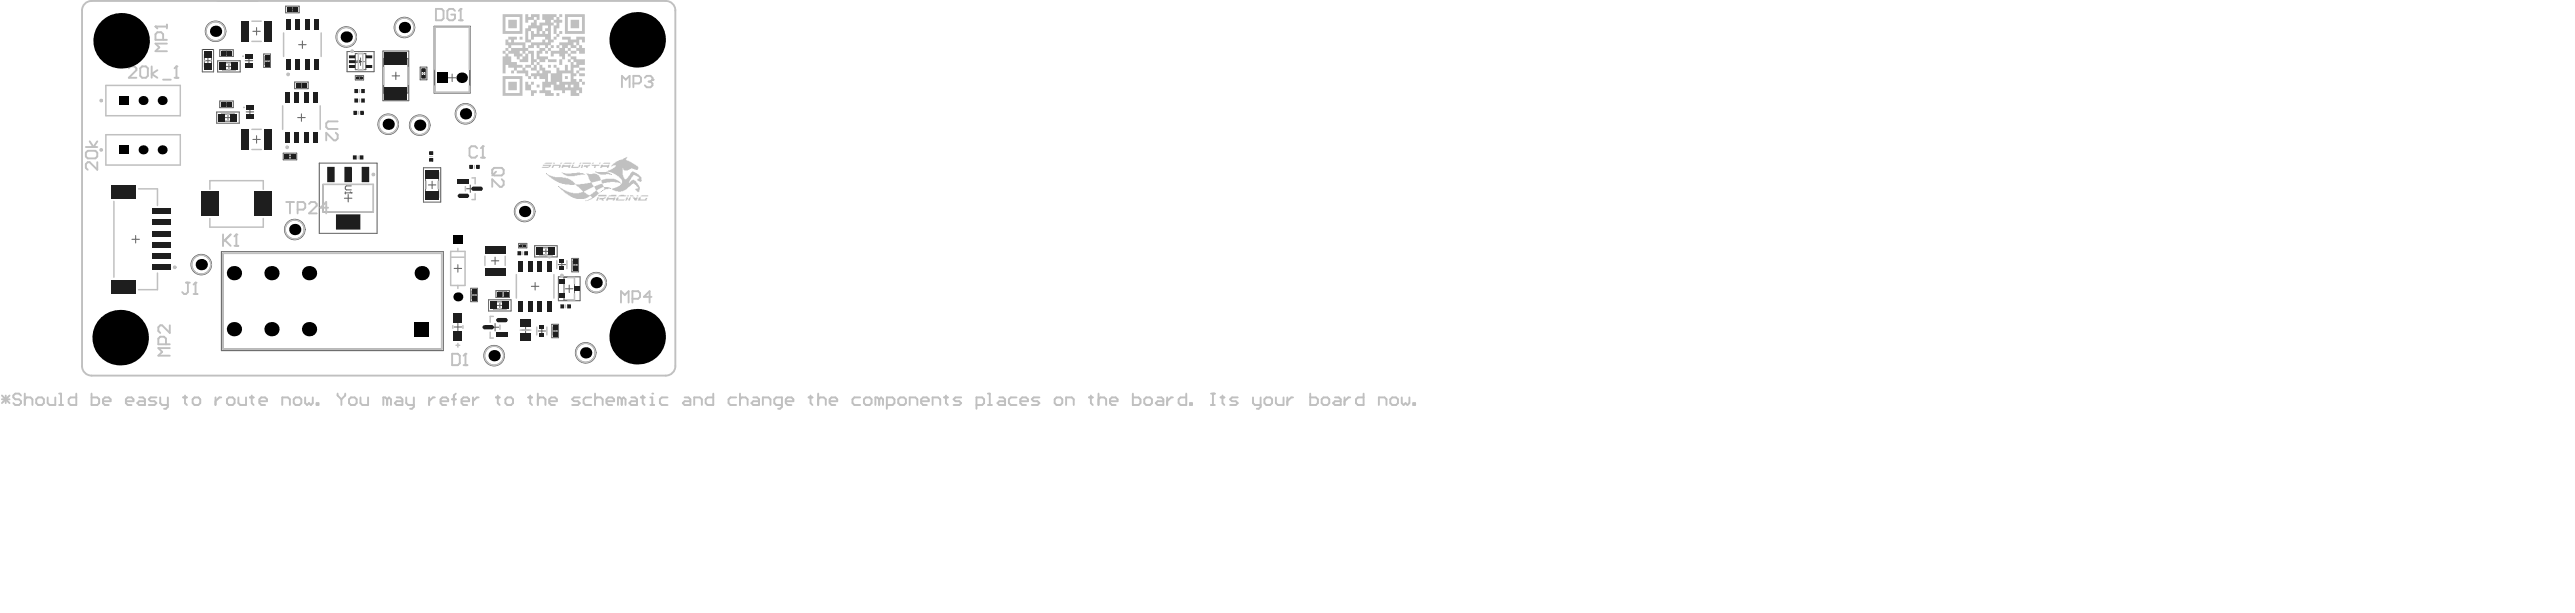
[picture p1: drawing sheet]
<svg xmlns="http://www.w3.org/2000/svg" width="1140mm" height="271mm" viewBox="0 0 1140 271" stroke-linecap="round" stroke-linejoin="round" font-family="sans-serif">
<g fill="none" stroke="#5a5a5a" stroke-width=".44">
<path d="M93.8 13.8h3.3M95.5 12.2v3.3M112 13.8h3.3M113.6 12.2v3.3M126.5 2.7h6v3h-6zM127.7 3.3h3.5v1.8h-3.5zM128.6 4.2h1.8M129.5 3.3v1.8M132.2 19.8h3.4M133.9 18.1v3.3M151.7 16.4h3.3M153.3 14.7v3.3"/>
<path d="M177.4 12.2h3.3M179.1 10.5v3.3M192.2 11.6h16v29.6h-16zM192.6 11.9h15.3v29h-15.3zM89.6 21.9h5v9.9h-5zM90.5 26.9h3.2M90.5 24.1h3.2v5.6h-3.2zM92.1 25.3v3.1M96.4 26.9h10v5h-10zM97.3 22h6v3h-6zM98.5 27.8h5.7v3.2h-5.7zM98.5 22.6h3.5v1.8h-3.5z"/>
<path d="M99.4 23.5h1.8M99.8 29.4h3.1M100.3 22.6v1.8M101.4 27.8v3.2M108.6 26.9h3.3M110.2 25.2v3.3M116.8 23.9h3v5.9h-3zM117.3 26.9h1.9M117.3 25.1h1.9v3.5h-1.9zM118.3 26v1.8M130.5 36.3h6v3h-6zM131.7 36.9h3.5v1.8h-3.5z"/>
<path d="M132.6 37.8h1.8M133.5 36.9v1.8M153.7 22.8h11.9v8.9h-11.9zM157.3 23.7h4.7v7.1h-4.7zM157.3 33.4h3.7v2h-3.7zM157.5 26.7l.2 1 .5-.2v-.8M158 27.3h3.3M158.1 33.8h2.1v1.2h-2.1zM158.5 26.9l.5-.2 .2 .3M158.6 34.4h1.1M159.2 33.8v1.2M159.2 27h.1"/>
<path d="M159.2 27l-.2 .7-.5-.2M159.7 25.6v3.3M169.6 22.6h11.4v22h-11.4zM169.9 26h10.8v15.2h-10.8zM173.6 33.6h3.3M175.3 31.9v3.3M186 29.7h3v5.6h-3zM186.6 32.5h1.8M186.6 30.8h1.8v3.4h-1.8zM187.5 31.6v1.8M198.5 34.4h3.4M200.2 32.8v3.3"/>
<path d="M61.7 44.5h3.3M63.4 42.9v3.3M96 49.6h9.9v4.9h-9.9zM97.3 44.7h6v3h-6zM98.1 50.5h5.7v3.1h-5.7zM98.5 45.3h3.5v1.8h-3.5zM99.4 52h3.1M99.4 46.2h1.8M100.3 45.3v1.8M100.9 50.5v3.1M109 49.5h3.3M110.7 47.9v3.3"/>
<path d="M131.8 52h3.3M133.5 50.4v3.3M170.2 55h3.4M171.9 53.3v3.3M184.2 55.4h3.3M185.8 53.8v3.3M204.5 50.4h3.3M206.1 48.7v3.3M61.7 66.3h3.3M63.4 64.7v3.3M112 61.7h3.3M113.6 60.1v3.3"/>
<path d="M125.4 67.8h6v2.9h-6zM126.7 68.3h3.4v1.9h-3.4zM127.5 69.3h1.8M128.4 68.3v1.9M141.4 72.2h25.6v31.1h-25.6zM187.5 74.2h7.7v15.3h-7.7zM188.4 76.3h5.8v11.1h-5.8zM130.5 99.9v3.3M143 81.6h22.3v12.2h-22.3zM152.5 87.7h3.3M152.9 84.9v.9M152.9 85.4h2.7"/>
<path d="M154.2 86.1v3.3M155.6 82.3h-2.3l-.4 .4v.9l.4 .4h2.3M189.7 81.9h3.3M191.3 80.2v3.3M206.6 83.5h3.3M208.2 81.9v3.3M230.6 93.6h3.4M232.3 92v3.3M58.4 105.9h3.3M60.1 104.2v3.3M87.5 117.1h3.3M89.1 115.5v3.3"/>
<path d="M98 111.4h98.3v43.8h-98.3zM98.8 112.1h96.7v42.3h-96.7zM128.8 101.6h3.4M201.1 118.8h3.3M202.7 117.1v3.3M217.5 115.4h3.4M219.2 113.8v3.3M229.6 107.7h3.7v2h-3.7zM230.4 108.1h2.1v1.2h-2.1zM230.9 108.7h1.1M231.5 108.1v1.2M236.7 108.8h10v4.9h-10z"/>
<path d="M238.9 109.7h5.6v3.1h-5.6zM240.1 111.2h3.2M241.7 109.7v3.1M247.1 117.1h3.3M248.8 115.5v3.3M253.2 114.4h3v5.9h-3zM253.8 117.3h1.8M253.8 115.6h1.8v3.5h-1.8zM254.7 116.4v1.8M208.4 127.6h3v5.9h-3zM209 130.5h1.8M209 128.8h1.8v3.5h-1.8z"/>
<path d="M209.9 129.6v1.9M216.3 132.7h10v4.9h-10zM218.5 133.6h5.6v3.1h-5.6zM219.6 128.6h6v3h-6zM219.7 135.2h3.2M220.8 129.2h3.5v1.8h-3.5zM221.3 133.6v3.1M221.7 130.1h1.8M222.6 129.2v1.8M235.3 126.7h3.3M236.9 125.1v3.3M247.2 122.5h9.7v10.6h-9.7z"/>
<path d="M249.7 122.8h4.7v10h-4.7zM250.4 127.8h3.3M252 126.2v3.3M262.3 125.1h3.3M264 123.4v3.3M201.1 144.7h3.3M202.7 143.1v3.3M217.1 157.4h3.3M217.5 144.8h3.4M218.8 155.8v3.3M219.2 143.2v3.3M231.1 146.1h3.3"/>
<path d="M232.7 144.4v3.3M238.2 146.5h3.4M239.9 144.8v3.3M244.3 143.5h3v6h-3zM244.9 144.8h1.8v3.4h-1.8zM244.9 146.5h1.8M245.8 145.6v1.8M257.7 156.1h3.3M259.3 154.5v3.3"/>
<circle cx="95.5" cy="13.9" r="4.2"/>
<circle cx="95.5" cy="13.9" r="4.5"/>
<circle cx="153.3" cy="16.4" r="4.2"/>
<circle cx="153.3" cy="16.4" r="4.5"/>
<circle cx="179.1" cy="12.2" r="4.2"/>
<circle cx="179.1" cy="12.2" r="4.5"/>
<circle cx="171.9" cy="55" r="4.2"/>
<circle cx="171.9" cy="55" r="4.5"/>
<circle cx="185.9" cy="55.4" r="4.2"/>
<circle cx="185.9" cy="55.4" r="4.5"/>
<circle cx="206.1" cy="50.4" r="4.2"/>
<circle cx="206.1" cy="50.4" r="4.5"/>
<circle cx="232.3" cy="93.6" r="4.2"/>
<circle cx="232.3" cy="93.6" r="4.5"/>
<circle cx="89.1" cy="117.1" r="4.2"/>
<circle cx="89.1" cy="117.1" r="4.5"/>
<circle cx="130.5" cy="101.6" r="4.2"/>
<circle cx="130.5" cy="101.6" r="4.5"/>
<circle cx="264" cy="125.1" r="4.2"/>
<circle cx="264" cy="125.1" r="4.5"/>
<circle cx="218.8" cy="157.4" r="4.2"/>
<circle cx="218.8" cy="157.4" r="4.5"/>
<circle cx="259.3" cy="156.1" r="4.2"/>
<circle cx="259.3" cy="156.1" r="4.5"/>
</g>
<circle cx="155.6" cy="85.4" r=".17" fill="#5a5a5a"/>
<path d="M155.1 84.9l.5 .5" fill="none" stroke="#5a5a5a" stroke-width=".44"/>
<g fill="#c0c0c0">
<path d="M247.1 82.3l.2 .3z"/>
<path d="M270.6 77.3l.2 .2z"/>
<path d="M265.5 85.1l.5-.2-.2 .4z"/>
<path d="M278.9 86.5h1.4l.5 .4h-1.9z"/>
<path d="M266 84.6l.2 .3z"/>
<path d="M241.8 76.8l.2 .2z"/>
<path d="M259.1 88.8l.7 .2z"/>
<path d="M256.5 72.2l1-.2-.3 .5z"/>
<path d="M277.5 86.7l1-.2v.4h-1z"/>
<path d="M253.5 72.2l1-.2-.3 .5z"/>
<path d="M257.9 72h3.7v.5h-3.7z"/>
<path d="M277.3 87.4h.7v.7l-.5 .7h-.6z"/>
<path d="M266.5 84.4l.2 .2z"/>
<path d="M257.5 73.1l.7-.2-.3 1.4h-.7z"/>
<path d="M266 73.1l3.9-.2-.4 1.4h-.7v-.5h-2.1l-.2 .5h-.7z"/>
<path d="M248 72.2l.9-.2-.2 .5z"/>
<path d="M261.8 72.9h3.7v.2l-1.6 .3-.2 .9h-.7l.2-.9h-1.1z"/>
<path d="M280.1 87.4h1.1v.2l1.2-.2v.4l-.5 1h-.9z"/>
<path d="M249.6 72.2l3.5-.2v.5h-3.5z"/>
<path d="M268.8 87.4h.9v.2l2.8-.2v.7l-.5 .7h-.7l.2-.5h-2.3v.5h-.9z"/>
<path d="M281.9 86.5h.7v.4h-.7z"/>
<path d="M283.5 86.7l3.5-.2v.4h-3.5z"/>
<path d="M272.9 87.6l1-.2-.3 .9h3v.2l-3.9 .3z"/>
<path d="M244.8 72.9h3.7v.2l-.5 1.2h-.7l.2-.9h-2.3l-.2 .9h-.7z"/>
<path d="M273.6 86.7l1.2-.5 2.5 .3-.2 .4h-3.5z"/>
<path d="M240.4 72.9h3.7v.5l-1.2 .9h-3l.2-.5 3-.2v-.2h-2.7z"/>
<path d="M241.1 72.2l3.4-.2-.2 .5h-3.2z"/>
<path d="M265.3 72l.7 .2-.7 .3z"/>
<path d="M266.9 72.2l3.3-.2v.5h-3.3z"/>
<path d="M270.4 83.5l.2 .2z"/>
<path d="M267.4 82.8h2.1l.7 .2 .2 .5-2.3 .2-.9 .5 .4-.5z"/>
<path d="M245 72h.7v.5h-.7z"/>
<path d="M263.5 75.9l5.5 .2 1.2 .5 .4 .7h-.9v-.3l-3.9 .3-2.1-.9z"/>
<path d="M265.3 87.8l3-.4-.2 .4-.9 .3 .2 .7h-.9v-.5h-1.2z"/>
<path d="M253.3 72.9h.7l-.2 .9h2.3l.2-.9h.7v.5l-.9 .9h-3.3z"/>
<path d="M278.5 87.6l.9-.2-.5 1.4h-.7z"/>
<path d="M262.1 72.2l.9-.2-.2 .5z"/>
<path d="M269.2 86.7l1.4-.5h2.3v.7h-3.7z"/>
<path d="M266.2 79.8l1.9-.7h3.9l2.1 .9 .9 1.2-1.1-.5h-1.7v-.2h-2v.2l-3.5 .5z"/>
<path d="M242 77l3.7 1.4h3.4v.3l2.4 .2 1.3 .7 .3 .4h.4l1.4 1.6-2.8 .3v-.3h-2v-.2l-2.6-.4-2.5-1.4-.2-.5h-.5z"/>
<path d="M266.7 84.2l.5 .2z"/>
<path d="M248.7 76.4l1.6 .4 6.5-.4v.2h1.4l.9 .7h-2.1v.2h-1.4l-1.1 .5h-3.3l-1.6-.7z"/>
<path d="M270.6 73.4l2.1-1.9 2.1-.9h.9l.2-.4 1.9-.7-.7 1.4 1.1 .2 1.4 .7 .3 .4 .9 .3 .9 .9h.5l.4 .4v1l-.2 .4h-.9l-2.1-.7-1.4 .9h-1.6l-.7-1.1v3.2l.7 1.6 .9 .2 1.6-1.8 .3-.9 .7-.7h.6l1.4 .7 .3 .4h.4l1.4 1.4 .2 1.6-.4 .5-.5-.2a.82 .82 0 0 1-.8-.3 .82 .82 0 0 1-.1-.9l.7-.2-.5-.7-1.4-.7h-.9l-.9 1.8-.5 .3-.4 1.4 1.6-1.4 1.4 .4 1.8 2.8-.2 2.1-.5 .2-1.4-1.2 .3-.4h.9l.2-.5-1.8-1.8-.9 .2-2.6 2.5-1.4 .7-2.3 .3-2.3-.7-.5-.7 2.1-.5 1.4-.7 .9-.9 .3-1.6-1.6-1.8-1.2-.5-.2-.5-2.1-.9-1.9-.2 2.8-1.1 1.4-1.2v-.5h-1.2l-.4 .5z"/>
<path d="M258.6 73.1l2.8-.2-.5 .7h-.7v.7h-.7v-.5h-1.1z"/>
<path d="M282.9 87.4h.9l-.3 .9h2.1l.3-.7h.7v.5l-.3 .7h-3.9z"/>
<path d="M264.4 87.4h.9v.2l-.5 .5v.7h-.9z"/>
<path d="M248.9 73.1l3.7-.2v.7l-.2 .7h-.7v-.5h-2.3v.5h-.7z"/>
<path d="M264.8 86.5l3.7-.3v.7h-3.7z"/>
<path d="M247.3 82.6l1.8 .9 .3 .4 3.2 1.4h1.2v.2l3.4-.2 .7-.2 .3-.5-3.3-3 3.9-.2v-.2h1.4l1.4-.5v-.4l-.9-1.2-.2-1.4-1-.9 4.9 .2 1.4 1.4 .2 1.4-4.2 .9 .5 1.2 .5 .2v.7l-4.2 1.8v.5l.7 .2 .5 .7 1.4 .5 2.7-2.1-.9-1.8 3.7-1.4 .7 1.6h-.7l-2.5 1.4v.4l1.1 .9-1.4 1.4h-.4l-.5 .7-.9 .2-.3 .5-2 .5 1.1-.7a.82 .82 0 0 0 .8-.3 .82 .82 0 0 0 .1-.9l-.6-.2-.7 .7-1.7 .7h-3.7l-2.7-1.2-1.6-1.4h-.5z"/>
<path d="M242.6 28.7h1.3v1.3h-1.3z"/>
<path d="M246.4 41.2h1.3v1.3l-1.3-.1z"/>
<path d="M237.6 37.4h1.3v1.3h-1.3z"/>
<path d="M225.1 8.8h3.7v3.7h-3.7z"/>
<path d="M230.1 16.3l1.3-.1v1.3h-1.3z"/>
<path d="M250.1 33.7h1.3l.1 1.2-1.3 .1z"/>
<path d="M232.6 36.2h1.3v1.2h1.2v-1.2h1.3v1.3h-1.2v2.4h2.5v1.3h-1.3v1.3h-1.3v-2.5h-2.5z"/>
<path d="M252.7 8.8h3.7v3.7h-3.7z"/>
<path d="M225.1 36.2h3.7v3.7h-3.7z"/>
<path d="M250.2 6.3h8.7v8.7h-8.8zM251.4 7.5v6.2h6.3v-6.2z"/>
<path d="M222.6 33.7h8.8l-.1 8.7h-8.7zM223.8 34.9v6.3h6.3v-6.3z"/>
<path d="M232.6 6.3h1.3v1.2h1.2v-1.2h3.8v2.5h-1.2v2.4h1.2v-1.2h2.5v-1.2h-1.3v-2.5h6.3v1.2h1.2l.1-1.2h1.2v1.3h-1.2v1.2h1.2v1.2l-1.2 .1v2.4l-1.3 .1v2.4h1.2l.1-1.3h1.2v1.3h-1.2v1.3h-1.3v1.2h-1.2v1.3h-1.3v1.2h1.3v1.3h-1.3v1.2h3.7v-1.2h-1.2v-1.3h1.2v-1.3h3.8v-1.2h-2.5v-1.3h3.8v1.3h2.5v-1.3h3.8v2.6h-1.3v-1.3h-1.2v2.5h1.2v1.2h1.3v2.5l-2.6 .1v-1.3h-1.2v1.3h-2.5v1.2h2.5v1.2h3.8v2.5h-2.5v1.2l2.5 .1v1.2h-2.5v1.2l2.5 .1v1.2h-2.6v-1.2h-1.2v1.2h-1.2v1.2h1.2v1.3h1.2l.1-1.3h1.2v1.3h1.3v1.3h-1.3v-1.3h-1.2v2.5h1.2v2.5h-1.2v1.3h-3.8v-2.5h-2.5v1.2h-1.3v-1.2h-3.7l-.1-2.5h-1.2v1.2h-2.5v1.2h2.5v1.3h1.3v1.3h-3.8v-1.3h-2.5v-1.3h1.2v-3.7h1.3v-1.2h-2.5v-1.3h-1.2v1.3h-1.3v-1.3h-1.2v1.3h-1.3v-1.3h-1.3v-1.2h-3.8v-1.3l-1.2 .1v1.2h-1.3v-1.3h1.3v-1.2h-2.5v-1.3l-1.2 .1v3.7h-1.3v-7.5h1.2v-1.2h-1.2v-1.3h1.2v-1.3h1.3v-1.2h-1.3v-2.5h1.3v-1.3h3.8v1.3h-1.3v1.2h5v-6.2h1.3v-1.3h1.2v-1.2h1.3l-.1-1.2h-2.4v1.2h-1.3zM245.2 7.6v1.2h1.2v-1.2zM236.4 7.6v1.2h1.2v-1.2zM243.9 8.8v1.2h1.2v-1.2zM245.2 10.1v1.1h1.2v-1.2zM240.2 11.3v2.5l1.2-.1v-1.2h1.2v-1.2zM241.4 13.8v1.2h1.2v-1.2zM238.9 13.8v1.2h1.2v-1.2zM235.2 12.5v1.3h1.2v1.2h1.2v-2.5zM235.2 17.5v1.2h4.9v-1.2h1.3v-1.2h-5v1.2zM243.9 11.3v6.2h1.2v-1.3h1.3v-1.2h-1.3v-3.7zM233.9 13.8v3.7h1.2v-3.7zM241.4 17.5v1.2h1.2v-1.2zM225.1 17.5v1.2h1.2v-1.2zM254 18.8v1.2h1.2v-1.2zM255.2 20v1.2h1.2v-1.2zM251.4 20l.1 1.2h1.2v-1.2zM247.7 20v1.2h1.2v-1.2zM242.7 20v1.2h1.2v-1.2zM238.9 20v1.2h2.5v-1.2zM232.6 18.8v2.4h1.3v-1.2h1.2v-1.2zM226.4 20v1.2h5l-.1-1.2zM252.7 21.3v1.2h2.5v-1.2zM250.2 21.3v1.2h1.2v-1.2zM241.4 21.3v1.2h1.2v-1.2zM225.1 21.3v1.2h1.2v-1.2zM251.4 22.5l.1 1.2h1.2v-1.2zM232.6 22.5v1.2h1.3v-1.2zM230.1 22.5v1.2h1.3l-.1-1.2zM223.9 22.5v1.2h1.2v-1.2zM238.9 23.8v1.2h3.8v1.2h3.7v1.3h-3.8v-1.2h-1.2v1.2h-2.5v1.2h1.3v1.2l1.2 .1v1.2h2.5v1.2h2.5v-2.4h-1.3l.1-1.3h1.2v1.2h1.3v1.3h2.4v-2.5h1.3v2.5h1.3v-3.7h-1.3v-1.3h1.3v-1.2h-1.3v-1.2h-1.2v2.5h-1.3v2.4h-1.3v-2.5h1.3v-1.2h-1.3v-1.2h-2.4v1.2h-1.3v-2.5h-1.2v1.3h-1.3v-1.3h-1.2v1.3zM231.4 23.8v1.2l1.2-.1v-1.1zM233.9 21.3v1.2h2.5v3.7h1.2v-3.7h1.3v-1.2h-1.3v-1.3h-1.2v1.3zM230.1 25v1.2h1.3l-.1-1.2zM252.7 26.3v1.1l1.2 .1v-1.2zM237.7 26.3v1.2h1.2v-1.2zM225.1 23.8v1.2h1.3v2.5h2.5v1.2h2.5v1.2h1.2v-1.2h2.5v-4.9h-1.2v3.7h-3.8v-1.2l-1.3-.1v-1.2h-1.2v-1.2zM254 27.5v1.2h1.2v-1.2zM236.4 27.5v1.2h1.2v-1.2zM235.2 28.7v1.2h1.2l-.1-1.2zM237.7 28.7v2.5h1.2v-2.5zM228.9 30v1.2h2.5l-.1-1.2zM254 30v2.4h1.2v-1.2h1.2v-1.2zM238.9 31.2v1.2h1.2v-1.1zM232.6 30v1.2h1.3v2.5h1.2v-1.3h2.5v-1.2h-2.5v-1.2zM248.9 32.5l.1 3.7h3.7v-3.7zM242.7 32.5v3.7h1.2v-3.7zM246.4 36.2v1.2h1.2v-1.2zM252.7 37.5v1.2h1.2v-1.2zM250.2 37.5v1.2h1.2v-1.2zM255.2 40v1.2h1.2v-1.2z"/>
<path d="M222.6 6.3h8.7l.1 8.7h-8.8zM223.8 7.5v6.3l6.3-.1v-6.2z"/>
</g>
<g fill="none" stroke="#c0c0c0" stroke-width=".84">
<path d="M36.3 4.6v157.4M40.5 .4h254.3M299 4.6v157.4M.8 175l3.4 3.4M.8 176.7h3.4M2.5 175v3.4M4.2 175l-3.4 3.4M9.3 175l-.9-.8h-1.6l-.9 .8v.9l.9 .8h1.6l.9 .9v.8l-.9 .8h-1.6l-.9-.8M11 176.7l.8-.8h1.7l.9 .8v2.5M11 174.2v5M16 176.7l.9-.8h1.7l.8 .8v1.7l-.8 .8h-1.7l-.9-.8zM21.1 175.9v2.5l.9 .8h2.5v-3.3"/>
<path d="M26.2 174.2h.8v5M26.2 179.2h1.7M33.8 174.2v5h-2.6l-.8-.8v-1.7l.8-.8h2.6M40.5 174.2v5h2.6l.8-.8v-1.7l-.8-.8h-2.6M40.5 166.2h254.3M45.6 177.6h3.4v-.9l-.9-.8h-1.7l-.8 .8v1.7l.8 .8h1.7M55.7 177.6h3.4v-.9l-.8-.8h-1.7l-.9 .8v1.7l.9 .8h1.7M61.6 175.9h1.7l.9 .8v2.5h-2.6l-.8-.8 .8-.8h2.6M69.2 175.9h-2.5l-.8 .8 .8 .9h1.7l.8 .8-.8 .8h-2.5M70.9 175.9v2.5l.9 .8h2.5M74.3 175.9v4.2l-.8 .8h-.9M81.1 175.9h1.7"/>
<path d="M81.9 175v3.4l.9 .8M85.3 176.7l.8-.8h1.7l.9 .8v1.7l-.9 .8h-1.7l-.8-.8zM95.4 175.9v3.3M98 175.9h-.9l-1.7 1.7M100.5 176.7l.8-.8h1.7l.9 .8v1.7l-.9 .8h-1.7l-.8-.8zM105.6 175.9v2.5l.8 .8h2.5v-3.3M110.6 175.9h1.7M111.5 175v3.4l.8 .8M114.8 177.6h3.4v-.9l-.8-.8h-1.7l-.9 .8v1.7l.9 .8h1.7M125 179.2v-3.3h2.5l.9 .8v2.5M130 176.7l.9-.8h1.7l.8 .8v1.7l-.8 .8h-1.7l-.9-.8zM135.1 175.9v2.5l.9 .8 .8-.8 .8 .8 .9-.8v-2.5"/>
<path d="M140.2 178.4h.8v.8h-.8zM149.5 174.2v.8l1.7 1.7M151.2 176.7v2.5M152.8 174.2v.8l-1.6 1.7M154.5 176.7l.9-.8h1.7l.8 .8v1.7l-.8 .8h-1.7l-.9-.8zM159.6 175.9v2.5l.8 .8h2.6v-3.3M171.4 176.7l-.8-.8h-.9v3.3M171.4 176.7v2.5M171.4 176.7l.9-.8 .8 .8v2.5M175.6 175.9h1.7l.9 .8v2.5h-2.6l-.8-.8 .8-.8h2.6M179.9 175.9v2.5l.8 .8h2.5M183.2 175.9v4.2l-.8 .8h-.8"/>
<path d="M190 175.9v3.3M192.5 175.9h-.8l-1.7 1.7M195.1 177.6h3.3v-.9l-.8-.8h-1.7l-.8 .8v1.7l.8 .8h1.7M200.1 176.7h1.7M201.8 174.2l-.8 .8v4.2M204.4 177.6h3.3v-.9l-.8-.8h-1.7l-.8 .8v1.7l.8 .8h1.7M209.4 175.9v3.3M212 175.9h-.9l-1.7 1.7M219.6 175.9h1.6M220.4 175v3.4l.8 .8M223.8 176.7l.8-.8h1.7l.9 .8v1.7l-.9 .8h-1.7l-.8-.8zM233.9 175.9h1.7"/>
<path d="M234.8 175v3.4l.8 .8M238.1 176.7l.9-.8h1.7l.8 .8v2.5M238.1 174.2v5M243.2 177.6h3.4v-.9l-.9-.8h-1.7l-.8 .8v1.7l.8 .8h1.7M256.7 175.9h-2.5l-.9 .8 .9 .9h1.7l.8 .8-.8 .8h-2.6M261.8 175.9h-2.6l-.8 .8v1.7l.8 .8h2.6M263.5 176.7l.8-.8h1.7l.8 .8v2.5M263.5 174.2v5M268.5 177.6h3.4v-.9l-.8-.8h-1.7l-.9 .8v1.7l.9 .8h1.7M275.3 176.7l-.9-.8h-.8v3.3M275.3 176.7v2.5M275.3 176.7l.8-.8 .9 .8v2.5"/>
<path d="M279.5 175.9h1.7l.8 .8v2.5h-2.5l-.8-.8 .8-.8h2.5M283.7 175.9h1.7M284.6 175v3.4l.8 .8M288 179.2h1.7M288 175.9h.8v3.3"/>
</g>
<g fill="none" stroke="#c0c0c0" stroke-width=".66">
<path d="M111.5 18.3h4.2M111.5 9.4h4.2M125.6 14.6v10.4M142.2 14.6v10.4M46.9 37.8h32.9v13.4h-32.9zM90.7 26.7v.3M93.4 26.7v.3M101.2 30.7h.3M101.2 28.1h.3M158.7 23.6h2v7.3h-2zM169.9 29.8v7.6M180.7 29.8v7.6"/>
<path d="M192.6 30.8v-18.9h15.3v18.9M192.6 38.1v2.8h15.3v-2.8M46.9 59.6h32.9v13.4h-32.9zM100.8 50.7h.3M100.8 53.4h.3M111.5 57.2h4.2M125.2 46.8v10.5M141.8 46.8v10.5M111.5 66.2h4.2M209 78.7h1.4v2.6M50.4 89.1v33.6M61.3 83.6h8.4v7.3"/>
<path d="M92.9 96.7v3.8h23.7v-3.8M92.9 83.8v-3.8h23.7v3.8M143 81.6h22.3v12.2h-22.3zM188.7 80.2v3.3M194 80.2v3.3M206.1 82.6v1.9M210.4 85.7v2.6h-1.4M98.8 112.1h96.7v42.3h-96.7zM199.6 111.3h6.3v15h-6.3zM199.9 113.8h5.7M202.7 109.9v1.4M214.7 113.4v4.1"/>
<path d="M223.7 113.4v4.1M241.6 112.6h.3M241.6 109.9h.3M246.5 115.4v3.4M251 115.4v3.4M69.7 120.9v7.3h-8.4M202.7 126.3v1.3M221.2 136.5h.3M221.2 133.8h.3M228.6 121.5v10.4M245.3 121.5v10.4M251.4 122.8h3v2.8"/>
<path d="M254.4 130.1v2.7h-3M200.5 144.1v1.2M201.9 152.8h1.7M202.7 152v1.6M205 144.1v1.2M217 147v2.6h1.5M218.5 140h-1.5v2.6M221.4 143.9v1.9M230.4 146.1h4.7M237.7 144.8v3.4M242.1 144.8v3.4"/>
</g>
<path d="M159.2 39.6v1.4M186.9 32.5h1.3M158.8 49.3v1.3M159.2 43.8v1.4M158.6 69v1.3M190.2 69.3h1.4M210.1 73.2v1.3M231.5 111.4v1.3M250.5 134.9v1.3" fill="none" stroke="#c0c0c0" stroke-width=".5"/>
<circle cx="288.8" cy="174.2" r=".42" fill="#c0c0c0"/>
<g fill="none" stroke="#c0c0c0" stroke-width=".84">
<path d="M275.4 38.6v-5l1.7 1.7 1.7-1.7v5M280.5 36.9h2.5l.8-.8v-1.7l-.8-.8h-2.5v5M285.5 34.4l.9-.8h1.7l.8 .8v.9M275 133.9v-5l1.7 1.6 1.6-1.6v5M280 132.2h2.6l.8-.8v-1.7l-.8-.8h-2.6v5M288.5 131.4h-3.4l2.5-2.5v5M295.6 175.9h-2.6l-.8 .8v1.7l.8 .8h2.6M303.2 175.9h1.7l.8 .8v2.5h-2.5l-.9-.8 .9-.8h2.5M307.4 179.2v-3.3h2.5l.9 .8v2.5M315.8 174.2v5h-2.5l-.8-.8v-1.7l.8-.8h2.5M326 175.9h-2.6l-.8 .8v1.7l.8 .8h2.6M327.7 176.7l.8-.8h1.7l.8 .8v2.5"/>
<path d="M327.7 174.2v5M333.6 175.9h1.7l.8 .8v2.5h-2.5l-.9-.8 .9-.8h2.5M337.8 179.2v-3.3h2.5l.9 .8v2.5M346.2 179.2h-2.5l-.8-.8v-1.7l.8-.8h2.5v4.2l-.8 .8h-.9M347.9 177.6h3.4v-.9l-.8-.8h-1.7l-.9 .8v1.7l.9 .8h1.7M358.1 175.9h1.6M358.9 175v3.4l.8 .8M362.3 176.7l.8-.8h1.7l.9 .8v2.5M362.3 174.2v5M367.3 177.6h3.4v-.9l-.8-.8h-1.7l-.9 .8v1.7l.9 .8h1.7M380.9 175.9h-2.6l-.8 .8v1.7l.8 .8h2.6M382.5 176.7l.9-.8h1.7l.8 .8v1.7l-.8 .8h-1.7l-.9-.8z"/>
<path d="M389.3 176.7l-.8-.8h-.9v3.3M389.3 176.7v2.5M389.3 176.7l.8-.8 .9 .8v2.5M392.7 179.2h2.5l.9-.8v-1.7l-.9-.8h-2.5v5M397.7 176.7l.9-.8h1.7l.8 .8v1.7l-.8 .8h-1.7l-.9-.8zM402.8 179.2v-3.3h2.5l.9 .8v2.5M407.9 177.6h3.4v-.9l-.9-.8h-1.7l-.8 .8v1.7l.8 .8h1.7M412.9 179.2v-3.3h2.6l.8 .8v2.5M418 175.9h1.7M418.9 175v3.4l.8 .8M425.6 175.9h-2.5l-.9 .8 .9 .9h1.7l.8 .8-.8 .8h-2.6M432.4 179.2h2.5l.8-.8v-1.7l-.8-.8h-2.5v5"/>
<path d="M437.4 179.2h1.7M437.4 174.2h.9v5M442.5 175.9h1.7l.8 .8v2.5h-2.5l-.8-.8 .8-.8h2.5M450.1 175.9h-2.5l-.9 .8v1.7l.9 .8h2.5M451.8 177.6h3.4v-.9l-.9-.8h-1.7l-.8 .8v1.7l.8 .8h1.7M460.2 175.9h-2.5l-.8 .8 .8 .9h1.7l.8 .8-.8 .8h-2.5M467 176.7l.8-.8h1.7l.9 .8v1.7l-.9 .8h-1.7l-.8-.8zM472.1 179.2v-3.3h2.5l.8 .8v2.5M482.2 175.9h1.7M483 175v3.4l.9 .8M486.4 176.7l.9-.8h1.6l.9 .8v2.5M486.4 174.2v5"/>
<path d="M491.5 177.6h3.4v-.9l-.9-.8h-1.7l-.8 .8v1.7l.8 .8h1.7M501.6 174.2v5h2.5l.9-.8v-1.7l-.9-.8h-2.5M506.7 176.7l.8-.8h1.7l.9 .8v1.7l-.9 .8h-1.7l-.8-.8zM512.6 175.9h1.7l.8 .8v2.5h-2.5l-.9-.8 .9-.8h2.5M516.8 175.9v3.3M519.3 175.9h-.8l-1.7 1.7M525.3 174.2v5h-2.6l-.8-.8v-1.7l.8-.8h2.6M526.9 178.4h.9v.8h-.9zM536.2 179.2h1.7M536.2 174.2h1.7M537.1 174.2v5M540.5 175.9h1.6"/>
<path d="M541.3 175v3.4l.8 .8M548.1 175.9h-2.6l-.8 .8 .8 .9h1.7l.9 .8-.9 .8h-2.5M554.8 175.9v2.5l.9 .8h2.5M558.2 175.9v4.2l-.9 .8h-.8M559.9 176.7l.8-.8h1.7l.9 .8v1.7l-.9 .8h-1.7l-.8-.8zM564.9 175.9v2.5l.9 .8h2.5v-3.3M570 175.9v3.3M572.5 175.9h-.8l-1.7 1.7M580.1 174.2v5h2.6l.8-.8v-1.7l-.8-.8h-2.6M585.2 176.7l.9-.8h1.6l.9 .8v1.7l-.9 .8h-1.6l-.9-.8zM591.1 175.9h1.7l.9 .8v2.5h-2.6l-.8-.8 .8-.8h2.6M595.3 175.9v3.3"/>
<path d="M597.9 175.9h-.9l-1.7 1.7M603.8 174.2v5h-2.5l-.9-.8v-1.7l.9-.8h2.5M610.5 179.2v-3.3h2.6l.8 .8v2.5M615.6 176.7l.9-.8h1.6l.9 .8v1.7l-.9 .8h-1.6l-.9-.8zM620.7 175.9v2.5l.8 .8 .9-.8 .8 .8 .9-.8v-2.5M625.7 178.4h.9v.8h-.9z"/>
</g>
<circle cx="288.9" cy="35.3" r=".42" fill="#c0c0c0"/>
<path d="M68.8 11.8h5.1M72.2 17.6v-2.5l-.8-.8h-1.7l-.9 .8v2.5h5.1M73.9 19.3h-5.1l1.7 1.7-1.7 1.7h5.1M73.9 10.9v1.7M287.2 36.1h.9M288.1 36.1l.8 .8v.9l-.8 .8h-1.7l-.9-.8M288.9 35.3l-.8 .8M73.5 152.4v-2.5l-.9-.9h-1.6l-.9 .9v2.5h5.1M75.2 154h-5.1l1.7 1.7-1.7 1.7h5.1M75.2 144v3.3l-3.4-3.3h-.8l-.9 .8v1.7l.9 .8" fill="none" stroke="#c0c0c0" stroke-width=".84"/>
<circle cx="68.8" cy="11.8" r=".42" fill="#c0c0c0"/>
<g fill="none" stroke="#c0c0c0" stroke-width=".84">
<path d="M68.8 11.8l.9 .8M148.7 58.8l.8 .8v1.7l-.8 .8h-.9l-3.3-3.3v3.3M149.5 53.7h-4.2l-.8 .9v1.6l.8 .9h4.2M217.9 75.1l.9-.8h3.4l.8 .8v1.7l-.8 .9h-3.4l-.9-.9zM219.6 76l-1.7 1.7M222.2 79.3l.8 .9v1.7l-.8 .8h-.9l-3.4-3.4v3.4M126.7 89.4h3.4M128.4 89.4v5M131.8 92.8h2.5l.9-.9v-1.7l-.9-.8h-2.5v5M136.8 90.2l.9-.8h1.7l.8 .8v.9l-3.4 3.3h3.4M145.3 91.9h-3.4l2.5-2.5v5M98.7 103.8v5"/>
<path d="M99.6 106.3l2.5 2.5M102.1 103.8l-3.4 3.3M103.8 108.8h1.7M104.7 103.8v5"/>
</g>
<circle cx="104.7" cy="103.8" r=".42" fill="#c0c0c0"/>
<path d="M104.7 103.8l-.9 .8M82.4 125.1h1.7M83.2 125.1v4.2l-.8 .8h-.9l-.8-.8M85.7 130.1h1.7M86.6 125.1v5" fill="none" stroke="#c0c0c0" stroke-width=".84"/>
<circle cx="86.6" cy="125.1" r=".42" fill="#c0c0c0"/>
<path d="M193 3.9h2.6l.8 .9v3.3l-.8 .9h-2.6zM201.5 4.8l-.9-.9h-1.7l-.8 .9v3.3l.8 .9h1.7l.9-.9v-1.6h-1.7M203.2 9h1.6M204 3.9v5.1M86.6 125.1l-.9 .8" fill="none" stroke="#c0c0c0" stroke-width=".84"/>
<circle cx="204" cy="3.9" r=".42" fill="#c0c0c0"/>
<path d="M204 3.9l-.8 .9M200.2 156.6h2.5l.9 .8v3.4l-.9 .8h-2.5zM206.1 156.6v5M205.3 161.6h1.7" fill="none" stroke="#c0c0c0" stroke-width=".84"/>
<circle cx="206.1" cy="156.6" r=".42" fill="#c0c0c0"/>
<path d="M211.3 65.6l-.9-.9h-1.7l-.8 .9v3.3l.8 .9h1.7l.9-.9M213 69.8h1.6M213.8 64.7v5.1M206.1 156.6l-.8 .8" fill="none" stroke="#c0c0c0" stroke-width=".84"/>
<circle cx="213.8" cy="64.7" r=".42" fill="#c0c0c0"/>
<path d="M57 30.2l.9-.8h1.7l.8 .8v.9l-3.4 3.3h3.4M62.1 30.2l.8-.8h1.7l.9 .8v3.4l-.9 .8h-1.7l-.8-.8zM67.2 29.4v5M69.7 31.1l-2.5 1.6 2.5 1.7M72.2 35.3h3.4M77.3 34.4h1.7M78.1 29.4v5M38 67.6l.9-.9h3.3l.9 .9v1.7l-.9 .8h-3.3l-.9-.8zM38 65.1h5.1M39.7 62.5l1.7 2.6 1.7-2.6M43.1 71.8v3.3l-3.4-3.3h-.8l-.9 .8v1.7l.9 .8M213.8 64.7l-.8 .9" fill="none" stroke="#c0c0c0" stroke-width=".84"/>
<circle cx="78.1" cy="29.4" r=".42" fill="#c0c0c0"/>
<path d="M40.5 .4a4.2 4.2 0 0 0-4.2 4.2M294.8 .4a4.2 4.2 0 0 1 4.2 4.2M78.1 29.4l-.8 .8M36.3 162a4.2 4.2 0 0 0 4.2 4.2M299 162a4.2 4.2 0 0 1-4.2 4.2" fill="none" stroke="#c0c0c0" stroke-width=".84"/>
<g fill="none" stroke="#c0c0c0" stroke-width=".83">
<circle cx="127.6" cy="32.9" r=".41"/>
<circle cx="155.9" cy="22.7" r=".41"/>
<circle cx="44.8" cy="44.5" r=".41"/>
<circle cx="44.8" cy="66.3" r=".41"/>
<circle cx="127.1" cy="65.2" r=".41"/>
<circle cx="165.3" cy="77.2" r=".41"/>
<circle cx="77.4" cy="118.3" r=".41"/>
<circle cx="243.3" cy="113.6" r=".41"/>
<circle cx="248.8" cy="121.9" r=".41"/>
</g>
<g fill="none" stroke="#c0c0c0" stroke-width=".66">
<circle cx="95.5" cy="13.9" r="4.2"/>
<circle cx="153.3" cy="16.4" r="4.2"/>
<circle cx="179.1" cy="12.2" r="4.2"/>
<circle cx="171.9" cy="55" r="4.2"/>
<circle cx="185.9" cy="55.4" r="4.2"/>
<circle cx="206.1" cy="50.4" r="4.2"/>
<circle cx="232.3" cy="93.6" r="4.2"/>
<circle cx="89.1" cy="117.1" r="4.2"/>
<circle cx="130.5" cy="101.6" r="4.2"/>
<circle cx="264" cy="125.1" r="4.2"/>
<circle cx="218.8" cy="157.4" r="4.2"/>
<circle cx="259.3" cy="156.1" r="4.2"/>
</g>
<g fill="none" stroke="#c0c0c0" stroke-width=".44">
<circle cx="107.6" cy="24.9" r=".17"/>
<circle cx="108" cy="47.5" r=".17"/>
</g>
<g fill="#000">
<circle cx="53.6" cy="18" r="12.3"/>
<circle cx="95.5" cy="13.8" r="2.49"/>
<circle cx="153.3" cy="16.4" r="2.49"/>
<circle cx="179.1" cy="12.2" r="2.49"/>
<circle cx="282.1" cy="17.6" r="12.3"/>
<circle cx="204.4" cy="34.4" r="2.33"/>
<circle cx="63.4" cy="44.5" r="1.99"/>
<circle cx="71.8" cy="44.5" r="1.99"/>
<circle cx="171.9" cy="55" r="2.49"/>
<circle cx="185.8" cy="55.4" r="2.49"/>
<circle cx="206.1" cy="50.4" r="2.49"/>
<circle cx="63.4" cy="66.3" r="1.99"/>
<circle cx="71.8" cy="66.3" r="1.99"/>
<circle cx="232.3" cy="93.6" r="2.49"/>
<circle cx="89.1" cy="117.1" r="2.49"/>
<circle cx="130.5" cy="101.6" r="2.49"/>
<circle cx="103.6" cy="120.9" r="3.2"/>
<circle cx="120.2" cy="120.9" r="3.2"/>
<circle cx="136.8" cy="120.9" r="3.2"/>
<circle cx="186.7" cy="120.9" r="3.2"/>
<circle cx="202.7" cy="131.4" r="1.99"/>
<circle cx="264" cy="125.1" r="2.49"/>
<circle cx="53.2" cy="149.4" r="12.3"/>
<circle cx="103.6" cy="145.7" r="3.2"/>
<circle cx="120.2" cy="145.7" r="3.2"/>
<circle cx="136.8" cy="145.7" r="3.2"/>
<circle cx="218.8" cy="157.4" r="2.49"/>
<circle cx="259.3" cy="156.1" r="2.49"/>
<circle cx="282.1" cy="149" r="12.3"/>
</g>
<g fill="#000">
<path d="M193.7 32.1h4.6v4.6h-4.6z" fill-rule="evenodd"/>
<path d="M52.9 42.5h4v4h-4z" fill-rule="evenodd"/>
<path d="M52.9 64.3h4v4h-4z" fill-rule="evenodd"/>
<path d="M200.7 104.2h4v4h-4z" fill-rule="evenodd"/>
<path d="M183.6 142.5h6.3v6.3h-6.3z" fill-rule="evenodd"/>
</g>
<g fill="#1e1e1e">
<path d="M126.1 58.5h2v4.6h-2z" fill-rule="evenodd"/>
<path d="M130.4 58.5h2v4.6h-2z" fill-rule="evenodd"/>
<path d="M134.6 58.5h2v4.6h-2z" fill-rule="evenodd"/>
<path d="M138.8 58.5h2v4.6h-2z" fill-rule="evenodd"/>
<path d="M138.8 41h2v4.6h-2z" fill-rule="evenodd"/>
<path d="M134.6 41h2v4.6h-2z" fill-rule="evenodd"/>
<path d="M130.4 41h2v4.6h-2z" fill-rule="evenodd"/>
<path d="M126.1 41h2v4.6h-2z" fill-rule="evenodd"/>
<path d="M49.1 81.9h11v6h-11z" fill-rule="evenodd"/>
<path d="M49.1 123.9h11v6h-11z" fill-rule="evenodd"/>
<path d="M67.4 117h8v2.6h-8z" fill-rule="evenodd"/>
<path d="M67.4 112h8v2.7h-8z" fill-rule="evenodd"/>
<path d="M67.4 107.1h8v2.6h-8z" fill-rule="evenodd"/>
<path d="M67.4 102.1h8v2.6h-8z" fill-rule="evenodd"/>
<path d="M67.4 97.1h8v2.7h-8z" fill-rule="evenodd"/>
<path d="M67.4 92.2h8v2.6h-8z" fill-rule="evenodd"/>
<path d="M202.7 79.4h5v1.9h-5z" fill-rule="evenodd"/>
<path d="M202.7 86.7l.9-1h3.2l.9 1-.9 .9h-3.2z" fill-rule="evenodd"/>
<path d="M208.7 83.5l1-.9h3.1l1 .9-1 1h-3.1z" fill-rule="evenodd"/>
<path d="M162 24.6l2.6-.1 .2 1.1-2.7 .2z" fill-rule="evenodd"/>
<path d="M162 28.9l2.6-.1 .2 1.1-2.7 .2z" fill-rule="evenodd"/>
<path d="M154.5 28.9l2.7-.1 .1 1.1-2.6 .2z" fill-rule="evenodd"/>
<path d="M154.5 26.8l2.7-.2 .1 1.2-2.6 .1z" fill-rule="evenodd"/>
<path d="M154.5 24.6l2.7-.1 .1 1.1-2.6 .2z" fill-rule="evenodd"/>
<path d="M200.9 146.5h3.7v4.2h-3.7z" fill-rule="evenodd"/>
<path d="M200.9 138.8h3.7v4.1h-3.7z" fill-rule="evenodd"/>
<path d="M108.6 27.9h3.3v2h-3.3z" fill-rule="evenodd"/>
<path d="M108.6 23.8h3.3v2.1h-3.3z" fill-rule="evenodd"/>
<path d="M126.6 26.2h2v4.7h-2z" fill-rule="evenodd"/>
<path d="M130.8 26.2h2v4.7h-2z" fill-rule="evenodd"/>
<path d="M135 26.2h2v4.7h-2z" fill-rule="evenodd"/>
<path d="M139.2 26.2h2v4.7h-2z" fill-rule="evenodd"/>
<path d="M139.2 8.7h2v4.6h-2z" fill-rule="evenodd"/>
<path d="M135 8.7h2v4.6h-2z" fill-rule="evenodd"/>
<path d="M130.8 8.7h2v4.6h-2z" fill-rule="evenodd"/>
<path d="M126.6 8.7h2v4.6h-2z" fill-rule="evenodd"/>
<path d="M160.2 74h3.3l-.2 6.6-3.1-.1z" fill-rule="evenodd"/>
<path d="M152.5 74h3.3l-.1 6.6-3.2-.1z" fill-rule="evenodd"/>
<path d="M144.9 74h3.3l-.2 6.6-3.1-.1z" fill-rule="evenodd"/>
<path d="M148.8 95l10.6-.2 .2 6.6-10.7 .2z" fill-rule="evenodd"/>
<path d="M170.4 22.9h9.8v5.6h-9.8z" fill-rule="evenodd"/>
<path d="M170.4 38.7h9.8v5.6h-9.8z" fill-rule="evenodd"/>
<path d="M89.3 84.8h7.6v10.9h-7.6z" fill-rule="evenodd"/>
<path d="M112.6 84.8h7.6v10.9h-7.6z" fill-rule="evenodd"/>
<path d="M186.6 30.4l1.6-.2 .2 1.4-1.6 .3z" fill-rule="evenodd"/>
<path d="M186.6 33.4l1.6-.2 .2 1.4-1.6 .2z" fill-rule="evenodd"/>
<path d="M159.2 69l1.5-.2 .2 1.6-1.4 .2z" fill-rule="evenodd"/>
<path d="M156.3 69l1.4-.2 .2 1.6-1.4 .2z" fill-rule="evenodd"/>
<path d="M251.1 134.9l1.5-.2 .2 1.6-1.5 .2z" fill-rule="evenodd"/>
<path d="M248.1 134.9l1.5-.2 .2 1.6-1.5 .2z" fill-rule="evenodd"/>
<path d="M156.5 49.2l1.4-.2 .2 1.7-1.4 .2z" fill-rule="evenodd"/>
<path d="M159.5 49.2l1.4-.2 .2 1.7-1.4 .2z" fill-rule="evenodd"/>
<path d="M156.9 39.6l1.5-.2 .2 1.6-1.5 .2z" fill-rule="evenodd"/>
<path d="M159.9 39.6l1.5-.2 .2 1.6-1.5 .2z" fill-rule="evenodd"/>
<path d="M156.9 43.8l1.5-.2 .2 1.6-1.5 .2z" fill-rule="evenodd"/>
<path d="M159.9 43.8l1.5-.2 .2 1.6-1.5 .2z" fill-rule="evenodd"/>
<path d="M210.8 73.2l1.4-.2 .2 1.6-1.4 .2z" fill-rule="evenodd"/>
<path d="M207.8 73.2l1.4-.2 .2 1.6-1.4 .2z" fill-rule="evenodd"/>
<path d="M254.1 126.9h2.4v1.8h-2.4z" fill-rule="evenodd"/>
<path d="M247.6 130h2.4v1.9h-2.4z" fill-rule="evenodd"/>
<path d="M247.6 123.7h2.4v1.9h-2.4z" fill-rule="evenodd"/>
<path d="M230.4 147.6h4.7v3.1h-4.7z" fill-rule="evenodd"/>
<path d="M230.4 141.4h4.7v3.2h-4.7z" fill-rule="evenodd"/>
<path d="M213.6 144.8l1-.9h3.2l.9 .9-.9 1h-3.2z" fill-rule="evenodd"/>
<path d="M219.7 141.7l1-1h3.1l1 1-1 .9h-3.1z" fill-rule="evenodd"/>
<path d="M219.7 147h5.1v1.9h-5.1z" fill-rule="evenodd"/>
<path d="M209 131.1h1.8v1.8h-1.8z" fill-rule="evenodd"/>
<path d="M209 128.1h1.8v1.9h-1.8z" fill-rule="evenodd"/>
<path d="M214.7 108.8h9v3.3h-9z" fill-rule="evenodd"/>
<path d="M214.7 118.7h9v3.3h-9z" fill-rule="evenodd"/>
<path d="M244.9 144.1h1.8v1.8h-1.8z" fill-rule="evenodd"/>
<path d="M244.9 147.1h1.8v1.8h-1.8z" fill-rule="evenodd"/>
<path d="M253.8 114.9h1.8v1.9h-1.8z" fill-rule="evenodd"/>
<path d="M253.8 117.9h1.8v1.8h-1.8z" fill-rule="evenodd"/>
<path d="M217.2 133.5h3v3.3h-3z" fill-rule="evenodd"/>
<path d="M222.5 133.5h3v3.3h-3z" fill-rule="evenodd"/>
<path d="M230 108.3h1.1v.8h-1.1z" fill-rule="evenodd"/>
<path d="M231.8 108.3h1.2v.8h-1.2z" fill-rule="evenodd"/>
<path d="M242.3 133.2h2v4.6h-2z" fill-rule="evenodd"/>
<path d="M238.1 133.2h2v4.6h-2z" fill-rule="evenodd"/>
<path d="M233.8 133.2h2v4.6h-2z" fill-rule="evenodd"/>
<path d="M229.6 133.2h2v4.6h-2z" fill-rule="evenodd"/>
<path d="M229.6 115.6h2v4.7h-2z" fill-rule="evenodd"/>
<path d="M233.8 115.6h2v4.7h-2z" fill-rule="evenodd"/>
<path d="M238.1 115.6h2v4.7h-2z" fill-rule="evenodd"/>
<path d="M242.3 115.6h2v4.7h-2z" fill-rule="evenodd"/>
<path d="M247.8 114.6h2v1.7h-2z" fill-rule="evenodd"/>
<path d="M247.8 117.9h2v1.7h-2z" fill-rule="evenodd"/>
<path d="M159.5 34h1.2v.8h-1.2z" fill-rule="evenodd"/>
<path d="M157.7 34h1.1v.8h-1.1z" fill-rule="evenodd"/>
<path d="M238.9 147.3h2v1.7h-2z" fill-rule="evenodd"/>
<path d="M238.9 144h2v1.7h-2z" fill-rule="evenodd"/>
<path d="M232.1 111.4l1.5-.2 .2 1.6-1.5 .2z" fill-rule="evenodd"/>
<path d="M229.1 111.4l1.5-.2 .2 1.6-1.5 .2z" fill-rule="evenodd"/>
<path d="M237.6 109.6h3v3.3h-3z" fill-rule="evenodd"/>
<path d="M242.9 109.6h3v3.3h-3z" fill-rule="evenodd"/>
<path d="M220.2 129.2h1.8v1.8h-1.8z" fill-rule="evenodd"/>
<path d="M223.2 129.2h1.8v1.8h-1.8z" fill-rule="evenodd"/>
<path d="M190 70.1l1.6-.2 .2 1.5-1.6 .2z" fill-rule="evenodd"/>
<path d="M190 67.2l1.6-.3 .2 1.5-1.6 .2z" fill-rule="evenodd"/>
<path d="M188.3 84.7h6v3.8h-6z" fill-rule="evenodd"/>
<path d="M188.3 75.2h6v3.8h-6z" fill-rule="evenodd"/>
<path d="M90.4 28h3.3v3h-3.3z" fill-rule="evenodd"/>
<path d="M90.4 22.7h3.3v3h-3.3z" fill-rule="evenodd"/>
<path d="M127.1 3.3h1.8v1.8h-1.8z" fill-rule="evenodd"/>
<path d="M130.1 3.3h1.8v1.8h-1.8z" fill-rule="evenodd"/>
<path d="M116.9 9.4h3.4v8.9h-3.4z" fill-rule="evenodd"/>
<path d="M107 9.4h3.3v8.9h-3.3z" fill-rule="evenodd"/>
<path d="M117.3 27.4h1.9v1.9h-1.9z" fill-rule="evenodd"/>
<path d="M117.3 24.5h1.9v1.8h-1.9z" fill-rule="evenodd"/>
<path d="M97.9 22.6h1.8v1.8h-1.8z" fill-rule="evenodd"/>
<path d="M100.9 22.6h1.8v1.8h-1.8z" fill-rule="evenodd"/>
<path d="M97.2 27.7h3v3.3h-3z" fill-rule="evenodd"/>
<path d="M102.5 27.7h3v3.3h-3z" fill-rule="evenodd"/>
<path d="M102.1 50.4h3v3.3h-3z" fill-rule="evenodd"/>
<path d="M96.8 50.4h3v3.3h-3z" fill-rule="evenodd"/>
<path d="M126 68.3h1.8v1.9h-1.8z" fill-rule="evenodd"/>
<path d="M129 68.3h1.8v1.9h-1.8z" fill-rule="evenodd"/>
<path d="M97.9 45.3h1.8v1.8h-1.8z" fill-rule="evenodd"/>
<path d="M100.9 45.3h1.8v1.8h-1.8z" fill-rule="evenodd"/>
<path d="M107 57.2h3.3v9h-3.3z" fill-rule="evenodd"/>
<path d="M116.9 57.2h3.4v9h-3.4z" fill-rule="evenodd"/>
<path d="M109 46.5h3.3v2h-3.3z" fill-rule="evenodd"/>
<path d="M109 50.5h3.3v2.1h-3.3z" fill-rule="evenodd"/>
<path d="M131.1 36.9h1.8v1.8h-1.8z" fill-rule="evenodd"/>
<path d="M134 36.9h1.9v1.8h-1.9z" fill-rule="evenodd"/>
</g>
<g fill="#1e1e1e">
<path d="M206.8 85.7l.7 .3 .2 .7h-.9z"/>
<path d="M202.9 86l.7-.3v1h-.9z"/>
<path d="M202.7 86.7h.9v.9l-.7-.3z"/>
<path d="M206.8 86.7h.9l-.2 .6-.7 .3z"/>
<path d="M212.8 82.6l.7 .3 .3 .6h-1z"/>
<path d="M209 82.9l.7-.3v.9h-1z"/>
<path d="M208.7 83.5h1v1l-.7-.3z"/>
<path d="M212.8 83.5h1l-.3 .7-.7 .3z"/>
<path d="M162 25.6l.1 .2z"/>
<path d="M164.6 24.5l.2 .1z"/>
<path d="M162 29.9l.1 .2z"/>
<path d="M164.6 28.8l.2 .1z"/>
<path d="M154.5 29.9l.2 .2z"/>
<path d="M157.2 28.8l.1 .1z"/>
<path d="M154.5 27.8l.2 .1z"/>
<path d="M157.2 26.6l.1 .2z"/>
<path d="M154.5 25.6l.2 .2z"/>
<path d="M157.2 24.5l.1 .1z"/>
<path d="M163.3 73.8l.2 .2z"/>
<path d="M160.2 80.5l.1 .1z"/>
<path d="M155.7 73.8l.1 .2z"/>
<path d="M152.5 80.5l.2 .1z"/>
<path d="M148 73.8l.2 .2z"/>
<path d="M144.9 80.5l.1 .1z"/>
<path d="M159.4 94.8l.2 .2z"/>
<path d="M148.8 101.4l.1 .2z"/>
<path d="M186.6 31.6l.2 .3z"/>
<path d="M188.2 30.2l.2 .2z"/>
<path d="M186.6 34.6l.2 .2z"/>
<path d="M188.2 33.2l.2 .2z"/>
<path d="M159.2 70.4l.3 .2z"/>
<path d="M160.7 68.8l.2 .2z"/>
<path d="M156.3 70.4l.2 .2z"/>
<path d="M157.7 68.8l.2 .2z"/>
<path d="M251.1 136.3l.2 .2z"/>
<path d="M252.6 134.7l.2 .2z"/>
<path d="M248.1 136.3l.2 .2z"/>
<path d="M249.6 134.7l.2 .2z"/>
<path d="M157.9 49l.2 .2z"/>
<path d="M156.5 50.7l.2 .2z"/>
<path d="M160.9 49l.2 .2z"/>
<path d="M159.5 50.7l.2 .2z"/>
<path d="M158.4 39.4l.2 .2z"/>
<path d="M156.9 41l.2 .2z"/>
<path d="M161.4 39.4l.2 .2z"/>
<path d="M159.9 41l.2 .2z"/>
<path d="M158.4 43.6l.2 .2z"/>
<path d="M156.9 45.2l.2 .2z"/>
<path d="M161.4 43.6l.2 .2z"/>
<path d="M159.9 45.2l.2 .2z"/>
<path d="M210.8 74.6l.2 .2z"/>
<path d="M212.2 73l.2 .2z"/>
<path d="M207.8 74.6l.2 .2z"/>
<path d="M209.2 73l.2 .2z"/>
<path d="M213.6 144.8h1v1l-.7-.3z"/>
<path d="M217.8 144.8h.9l-.3 .7-.6 .3z"/>
<path d="M217.8 143.9l.6 .2 .3 .7h-.9z"/>
<path d="M213.9 144.1l.7-.2v.9h-1z"/>
<path d="M219.7 141.7h1v.9l-.7-.2z"/>
<path d="M223.8 141.7h1l-.3 .7-.7 .2z"/>
<path d="M223.8 140.7l.7 .3 .3 .7h-1z"/>
<path d="M220 141l.7-.3v1h-1z"/>
<path d="M232.1 112.8l.2 .2z"/>
<path d="M233.6 111.2l.2 .2z"/>
<path d="M229.1 112.8l.2 .2z"/>
<path d="M230.6 111.2l.2 .2z"/>
<path d="M191.6 69.9l.2 .2z"/>
<path d="M190 71.4l.2 .2z"/>
<path d="M191.6 66.9l.2 .3z"/>
<path d="M190 68.4l.2 .2z"/>
</g>
</svg>
